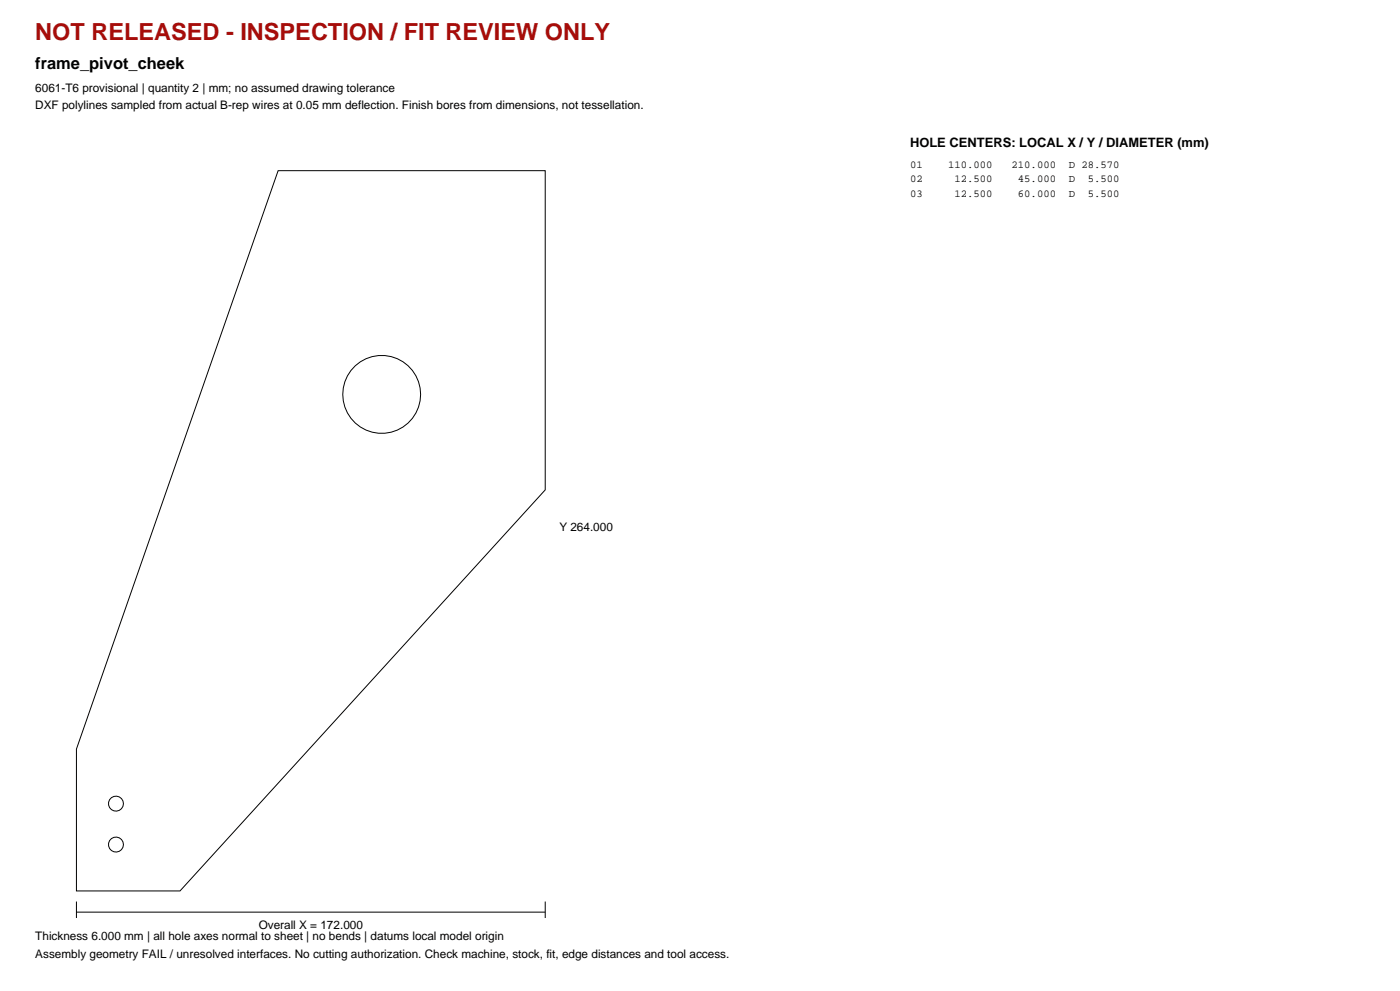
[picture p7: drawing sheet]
<svg xmlns="http://www.w3.org/2000/svg" width="420mm" height="297mm" viewBox="0 0 420 297" stroke-linecap="round" stroke-linejoin="round" font-family="sans-serif">
<defs><g id="words">
<text font-size="7.1" fill="#a60d0a" x="10.6" y="12">NOT RELEASED - INSPECTION / FIT REVIEW ONLY</text>
<text font-size="4.9" x="10.6" y="20.8">frame_pivot_cheek</text>
<text font-size="3.9" x="273" y="44.1">HOLE CENTERS: LOCAL X / Y / DIAMETER (mm)</text>
<g font-size="3.5">
<text x="10.6" y="27.5">6061-T6 provisional | quantity 2 | mm; no assumed drawing tolerance</text>
<text x="10.6" y="32.8">DXF polylines sampled from actual B-rep wires at 0.05 mm deflection. Finish bores from dimensions, not tessellation.</text>
<text x="167.8" y="159.1">Y 264.000</text>
<text x="10.6" y="281.8">Thickness 6.000 mm | all hole axes normal to sheet | no bends | datums local model origin</text>
<text x="77.6" y="278.3">Overall X = 172.000</text>
<text x="10.6" y="287.1">Assembly geometry FAIL / unresolved interfaces. No cutting authorization. Check machine, stock, fit, edge distances and tool access.</text>
</g>
<g font-size="3.2">
<text x="273" y="50.4">01</text>
<text x="284.4" y="50.4">110.000</text>
<text x="303.5" y="50.4">210.000</text>
<text x="320.6" y="50.4">D 28.570</text>
<text x="273" y="54.7">02</text>
<text x="273" y="58.9">03</text>
<text x="286.3" y="54.7">12.500</text>
<text x="286.3" y="58.9">12.500</text>
<text x="305.4" y="54.7">45.000</text>
<text x="305.4" y="58.9">60.000</text>
<text x="320.6" y="54.7">D</text>
<text x="320.6" y="58.9">D</text>
<text x="326.3" y="54.7">5.500</text>
<text x="326.3" y="58.9">5.500</text>
</g>
</g></defs>
<g fill="none" stroke="#000" stroke-width=".3">
<path d="M83.4 51.2h80.2v95.6l-109.6 120.2h-31.1v-42.5zM22.9 273.4h140.7M22.9 270.2v4.9M163.6 270.2v4.9"/>
<circle cx="114.5" cy="118.2" r="11.7"/>
<circle cx="34.8" cy="253.1" r="2.25"/>
<circle cx="34.8" cy="240.8" r="2.25"/>
</g>
<use href="#words"/>
</svg>
